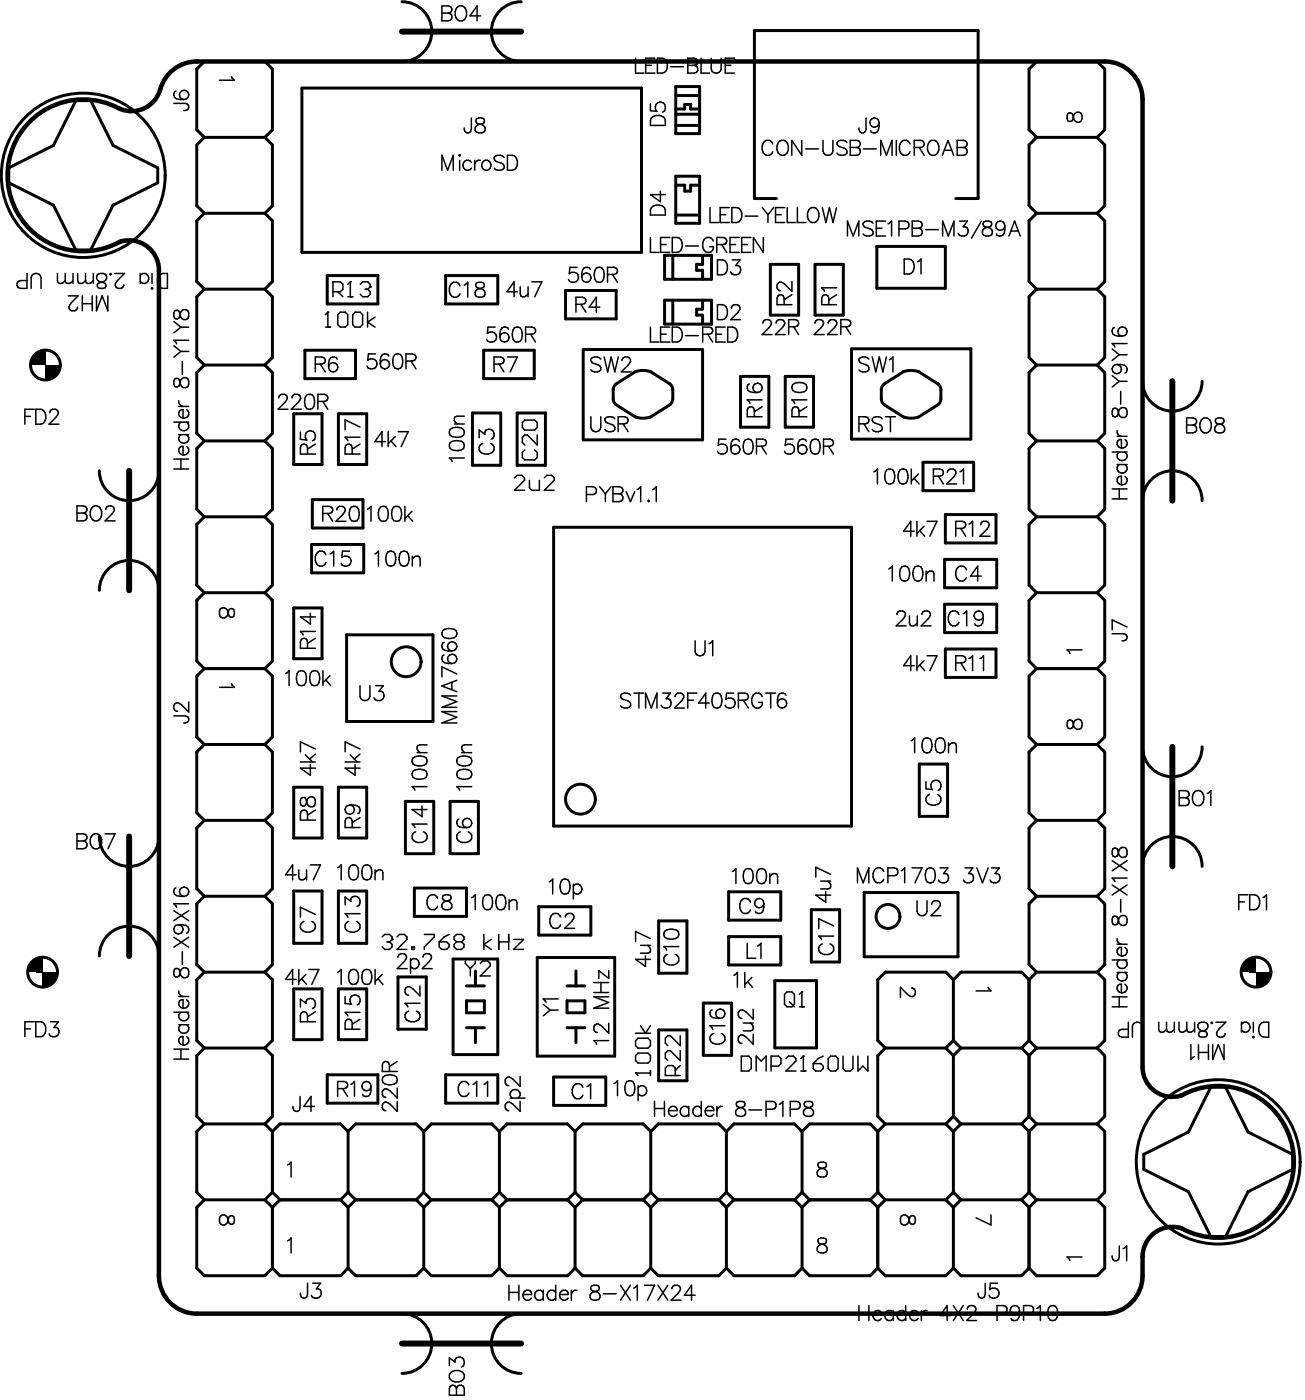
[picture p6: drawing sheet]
<svg xmlns="http://www.w3.org/2000/svg" width="73mm" height="78mm" viewBox="0 0 73 78" stroke-linecap="round" stroke-linejoin="round" font-family="sans-serif">
<path d="M1.5 7a4.3 4.3 0 0 1 5.3-.9 1.66 1.66 0 0 0 2.1-1.1 2.11 2.11 0 0 1 2.1-1.6h50.5a2.11 2.11 0 0 1 2.1 2.1v53.9a1.66 1.66 0 0 0 2.2 1.6 4.2 4.2 0 0 1 6.3 3.8 4.2 4.2 0 0 1-6.4 3.6 1.66 1.66 0 0 0-2.1 1.6 2.84 2.84 0 0 1-.6 2.5l-.4 .4-.5 .2-.6 .1h-50.5a2.11 2.11 0 0 1-2.1-2.2v-56a1.66 1.66 0 0 0-2.2-1.5 4.2 4.2 0 0 1-5.4-1.1 4.2 4.2 0 0 1 .2-5.4z" fill="none" stroke="#000" stroke-width=".25"/>
<g fill="none" stroke="#000" stroke-width=".17">
<path d="M4.2 5.6h.9l1.2 2.5 2.5 1.2v.9l-2.5 1.2-1.2 2.5h-.9l-1.2-2.5-2.5-1.2v-.9l2.5-1.2zM11.4 16.1l-.4 .4v3.4l.4 .4M11.4 11.9l-.4 .4v3.4l.4 .4M11.4 7.7l-.4 .4v3.4l.4 .4M11.4 7.7l-.4-.5v-3.4l.4-.4h3.3l.5 .4v3.4l-.5 .5M11.4 16.1h3.3M11.4 11.9h3.3M11.4 7.7h3.3M14.7 16.1l.5 .4v3.4l-.5 .4M14.7 11.9l.5 .4v3.4l-.5 .4M14.7 7.7l.5 .4v3.4l-.5 .4M16.8 4.9h18.9v9.2h-18.9z"/>
<path d="M17 19.5h2.8v1.6h-2.8zM18.2 15.3h2.8v1.6h-2.8zM22.4 .1a1.66 1.66 0 0 1 1.6 1.7 1.66 1.66 0 0 1-1.6 1.6M24.8 15.3h2.9v1.6h-2.9zM26.9 19.5h2.9v1.6h-2.9zM29 .1a1.66 1.66 0 0 0-1.6 1.7 1.66 1.66 0 0 0 1.6 1.6M31.5 16.2h2.8v1.6h-2.8zM32.5 19.5h6.6v5h-6.6zM37 14.2h2.6v1.4h-2.6zM37 16.7h2.6v1.3h-2.6zM37.5 14.2v1.4M37.5 16.7v1.3"/>
<path d="M37.6 10.3h.5v.3h.4v-.3h.5M37.6 6.1h.5v-.3h.4v.3h.5M37.6 4.8h1.4v2.6h-1.4zM37.6 9.8h1.4v2.6h-1.4zM37.6 12h1.4M37.6 5.3h1.4M37.6 6.4h1.4M37.6 7h1.4M39.1 14.2v.5h-.3v.4h.3v.5M39.1 16.7v.5h-.3v.3h.3v.5M42.9 14.7h1.6v2.8h-1.6zM43.2 11.1h-1.2v-9.4h12.5v9.4h-1.3"/>
<path d="M45.4 14.7h1.6v2.8h-1.6zM47.4 19.4h6.7v5.1h-6.7zM48.8 13.7h3.8v2.4h-3.8zM57.7 16.1l-.4 .4v3.4l.4 .4M57.7 11.9l-.4 .4v3.4l.4 .4M57.7 7.7l-.4 .4v3.4l.4 .4M57.7 7.7l-.4-.5v-3.4l.4-.4h3.4l.4 .4v3.4l-.4 .5M57.7 16.1h3.4M57.7 11.9h3.4M57.7 7.7h3.4M61.1 16.1l.4 .4v3.4l-.4 .4M61.1 11.9l.4 .4v3.4l-.4 .4"/>
<path d="M61.1 7.7l.4 .4v3.4l-.4 .4M5.5 32.9a1.66 1.66 0 0 1 1.7-1.7 1.66 1.66 0 0 1 1.7 1.7M5.5 26.2a1.66 1.66 0 0 0 1.7 1.7 1.66 1.66 0 0 0 1.7-1.7M11.4 37.2l-.4 .5v3.3l.4 .5M11.4 33l-.4 .4v3.4l.4 .4M11.4 28.8l-.4 .4v3.4l.4 .4M11.4 24.6l-.4 .4v3.4l.4 .4M11.4 20.3l-.4 .5v3.3l.4 .5M11.4 37.2h3.3M11.4 33h3.3M11.4 28.8h3.3M11.4 24.6h3.3"/>
<path d="M11.4 20.3h3.3M14.7 37.2l.5 .5v3.3l-.5 .5M14.7 33l.5 .4v3.4l-.5 .4M14.7 28.8l.5 .4v3.4l-.5 .4M14.7 24.6l.5 .4v3.4l-.5 .4M14.7 20.3l.5 .5v3.3l-.5 .5M16.4 33.9h1.5v2.8h-1.5zM16.4 23h1.5v2.9h-1.5zM17.4 30.3h2.9v1.6h-2.9zM17.4 27.8h2.8v1.6h-2.8zM18.8 23h1.6v2.9h-1.6zM19.3 35.4h4.8v4.8h-4.8z"/>
<path d="M26.3 23h1.6v2.9h-1.6zM28.8 23h1.6v2.9h-1.6zM30.8 29.4h16.6v16.6h-16.6zM34.3 21.4l1.1-.7 .3-.1 .5 .1 1.1 .7a.95 .95 0 0 1 0 1.1l-1.1 .7-.3 .1-.5-.1-1.1-.7a.95 .95 0 0 1 0-1.1zM41.2 21h1.6v2.8h-1.6zM43.7 21h1.6v2.8h-1.6zM49.2 21.4l1.1-.7 .3-.1 .6 .1 1 .7a.95 .95 0 0 1 0 1.1l-1 .7-.6 .1-.3-.1-1.1-.7a.95 .95 0 0 1 0-1.1zM51.4 25.7h2.8v1.6h-2.8zM52.6 33.6h2.9v1.6h-2.9zM52.6 31.2h2.9v1.5h-2.9zM52.6 36.1h2.9v1.6h-2.9zM52.6 28.7h2.9v1.5h-2.9z"/>
<path d="M57.7 37.2l-.4 .5v3.3l.4 .5M57.7 33l-.4 .4v3.4l.4 .4M57.7 28.8l-.4 .4v3.4l.4 .4M57.7 24.6l-.4 .4v3.4l.4 .4M57.7 20.3l-.4 .5v3.3l.4 .5M57.7 37.2h3.4M57.7 33h3.4M57.7 28.8h3.4M57.7 24.6h3.4M57.7 20.3h3.4M61.1 37.2l.4 .5v3.3l-.4 .5M61.1 33l.4 .4v3.4l-.4 .4"/>
<path d="M61.1 28.8l.4 .4v3.4l-.4 .4M61.1 24.6l.4 .4v3.4l-.4 .4M61.1 20.3l.4 .5v3.3l-.4 .5M63.6 21.2a1.66 1.66 0 0 0 1.7 1.7 1.66 1.66 0 0 0 1.6-1.7M63.6 27.9a1.66 1.66 0 0 1 1.7-1.7 1.66 1.66 0 0 1 1.6 1.7M5.5 53.2a1.66 1.66 0 0 1 1.7-1.6 1.66 1.66 0 0 1 1.7 1.6M5.5 46.6a1.66 1.66 0 0 0 1.7 1.6 1.66 1.66 0 0 0 1.7-1.6M11.4 58.4l-.4 .4v3.4l.4 .4M11.4 54.1l-.4 .5v3.3l.4 .5M11.4 49.9l-.4 .4v3.4l.4 .4M11.4 45.7l-.4 .4v3.4l.4 .4M11.4 41.5l-.4 .4v3.4l.4 .4"/>
<path d="M11.4 58.4h3.3M11.4 54.1h3.3M11.4 49.9h3.3M11.4 45.7h3.3M11.4 41.5h3.3M14.7 58.4l.5 .4v3.4l-.5 .4M14.7 54.1l.5 .5v3.3l-.5 .5M14.7 49.9l.5 .4v3.4l-.5 .4M14.7 45.7l.5 .4v3.4l-.5 .4M14.7 41.5l.5 .4v3.4l-.5 .4M16.4 55.1h1.5v2.8h-1.5zM16.4 49.6h1.5v2.9h-1.5z"/>
<path d="M16.4 43.8h1.5v2.9h-1.5zM18.2 59.9h2.8v1.5h-2.8zM18.8 55.1h1.6v2.8h-1.6zM18.8 49.6h1.6v2.9h-1.6zM18.8 43.8h1.6v2.9h-1.6zM22.2 54.4h1.5v2.9h-1.5zM22.6 44.6h1.6v2.9h-1.6zM23.1 49.5h2.9v1.5h-2.9zM24.8 59.9h2.9v1.5h-2.9zM25.1 44.6h1.5v2.9h-1.5zM25.2 53.4h2.5v5.3h-2.5zM26 54.9h1"/>
<path d="M26 55.7h1v.7h-1zM26 57.2h1M26.5 54.1v.8M26.5 57.2v.9M29.9 53.3h4.3v5.5h-4.3zM30 50.5h2.9v1.6h-2.9zM30.8 60h2.9v1.6h-2.9zM31.6 54.9h1M31.6 55.7h1v.7h-1zM31.6 57.2h1M32.1 54.1v.8M32.1 57.2v.9"/>
<path d="M36.7 57.4h1.6v2.8h-1.6zM36.7 51.3h1.6v2.9h-1.6zM39.2 55.9h1.5v2.9h-1.5zM40.6 49.7h2.9v1.5h-2.9zM40.6 52.2h2.9v1.5h-2.9zM43.1 54.6h2.4v3.8h-2.4zM45.2 50.7h1.6v2.9h-1.6zM48.1 49.7h5.2v3.6h-5.2zM49.3 58.4l-.4 .4v3.4l.4 .4M49.3 58.4h3.4M51.2 42.5h1.6v3h-1.6zM52.7 58.4l.4 .4"/>
<path d="M53.1 54.6l-.4-.5h-3.4l-.4 .5v3.3l.4 .5M53.1 57.9l-.4 .5M53.1 57.9l.4 .5M53.1 54.6l.4-.5h3.4l.4 .5M53.1 54.6v3.3M53.1 58.8v3.4M53.5 58.4l-.4 .4M53.5 58.4h3.4M56.9 58.4l.4 .4M57.3 57.9l-.4 .5M57.3 57.9l.4 .5M57.3 54.6v3.3"/>
<path d="M57.3 58.8v3.4M57.7 54.1l-.4 .5M57.7 58.4h3.4M57.7 58.4l-.4 .4M57.7 49.9l-.4 .4v3.4l.4 .4M57.7 45.7l-.4 .4v3.4l.4 .4M57.7 41.5l-.4 .4v3.4l.4 .4M57.7 54.1h3.4M57.7 49.9h3.4M57.7 45.7h3.4M57.7 41.5h3.4M61.1 54.1l.4 .5v3.3l-.4 .5"/>
<path d="M61.1 45.7l.4 .4v3.4l-.4 .4M61.1 49.9l.4 .4v3.4l-.4 .4M61.1 58.4l.4 .4v3.4l-.4 .4M61.1 41.5l.4 .4v3.4l-.4 .4M63.6 41.6a1.66 1.66 0 0 0 1.7 1.7 1.66 1.66 0 0 0 1.6-1.7M63.6 48.2a1.66 1.66 0 0 1 1.7-1.6 1.66 1.66 0 0 1 1.6 1.6M11.4 66.8l-.4 .4v3.4l.4 .4h3.3l.5-.4M11.4 62.6l-.4 .4v3.4l.4 .4M11.4 66.8h3.3M11.4 62.6h3.3M14.7 66.8l.5 .4M14.7 62.6l.5 .4"/>
<path d="M15.2 63l.4-.4h3.4l.4 .4M15.2 70.6l.4 .4h3.4l.4-.4M15.2 66.4l-.5 .4M15.2 66.4l.4 .4M15.2 63v3.4M15.2 67.2v3.4M15.6 66.8l-.4 .4M15.6 66.8h3.4M19 66.8l.4 .4M19.4 66.4l.4 .4M19.4 66.4l-.4 .4M19.4 70.6l.4 .4h3.4l.4-.4"/>
<path d="M19.4 63l.4-.4h3.4l.4 .4M19.4 63v3.4M19.4 67.2v3.4M19.8 66.8l-.4 .4M19.8 66.8h3.4M22.4 73.2a1.66 1.66 0 0 1 1.6 1.6 1.66 1.66 0 0 1-1.6 1.7M23.2 66.8l.4 .4M23.6 70.6l.4 .4h3.4l.4-.4M23.6 66.4l-.4 .4M23.6 63l.4-.4h3.4l.4 .4M23.6 66.4l.4 .4M23.6 63v3.4"/>
<path d="M23.6 67.2v3.4M24 66.8l-.4 .4M24 66.8h3.4M27.4 66.8l.4 .4M27.8 66.4l.4 .4M27.8 63l.4-.4h3.4l.4 .4M27.8 70.6l.4 .4h3.4l.4-.4M27.8 66.4l-.4 .4M27.8 63v3.4M27.8 67.2v3.4M28.2 66.8l-.4 .4M28.2 66.8h3.4"/>
<path d="M29 73.2a1.66 1.66 0 0 0-1.6 1.6 1.66 1.66 0 0 0 1.6 1.7M31.6 66.8l.4 .4M32 66.4l-.4 .4M32 63l.4-.4h3.4l.4 .4M32 70.6l.4 .4h3.4l.4-.4M32 66.4l.4 .4M32 63v3.4M32 67.2v3.4M32.4 66.8l-.4 .4M32.4 66.8h3.4M35.8 66.8l.4 .4M36.2 66.4l-.4 .4"/>
<path d="M36.2 70.6l.5 .4h3.3l.5-.4M36.2 66.4l.5 .4M36.2 63l.5-.4h3.3l.5 .4M36.2 63v3.4M36.2 67.2v3.4M36.7 66.8l-.5 .4M36.7 66.8h3.3M40 66.8l.5 .4M40.5 63l.4-.4h3.3l.5 .4M40.5 70.6l.4 .4h3.3l.5-.4M40.5 66.4l.4 .4M40.5 66.4l-.5 .4"/>
<path d="M40.5 63v3.4M40.5 67.2v3.4M40.9 66.8l-.4 .4M40.9 66.8h3.3M44.2 66.8l.5 .4M44.7 66.4l-.5 .4M44.7 63l.4-.4h3.4l.4 .4M44.7 70.6l.4 .4h3.4l.4-.4M44.7 66.4l.4 .4M44.7 63v3.4M44.7 67.2v3.4M45.1 66.8l-.4 .4"/>
<path d="M45.1 66.8h3.4M48.5 66.8l.4 .4M48.9 66.4l-.4 .4M48.9 70.6l.4 .4h3.4l.4-.4M48.9 66.4l.4 .4M48.9 63v3.4M48.9 67.2v3.4M49.3 62.6l-.4 .4M49.3 66.8l-.4 .4M49.3 66.8h3.4M49.3 62.6h3.4M52.7 66.8l.4 .4"/>
<path d="M52.7 62.6l.4 .4M53.1 62.2l-.4 .4M53.1 70.6l.4 .4h3.4l.4-.4M53.1 66.4l-.4 .4M53.1 66.4l.4 .4M53.1 62.2l.4 .4M53.1 63v3.4M53.1 67.2v3.4M53.5 66.8l-.4 .4M53.5 62.6l-.4 .4M53.5 66.8h3.4M53.5 62.6h3.4"/>
<path d="M56.9 62.6l.4 .4M56.9 66.8l.4 .4M57.3 66.4l-.4 .4M57.3 62.2l-.4 .4M57.3 66.4l.4 .4M57.3 62.2l.4 .4M57.3 63v3.4M57.3 67.2v3.4M57.7 62.6l-.4 .4M57.7 66.8l-.4 .4M57.7 66.8h3.4M57.7 62.6h3.4"/>
<path d="M61.1 66.8l.4 .4v3.4l-.4 .4h-3.4l-.4-.4M61.1 62.6l.4 .4v3.4l-.4 .4M67.4 60.5h.9l1.2 2.5 2.5 1.3v.8l-2.5 1.3-1.2 2.5h-.9l-1.2-2.5-2.5-1.3v-.8l2.5-1.3z"/>
<circle cx="4.6" cy="9.8" r="4.6"/>
<circle cx="2.5" cy="20.3" r=".83"/>
<circle cx="22.6" cy="36.8" r=".83"/>
<circle cx="2.4" cy="54.1" r=".83"/>
<circle cx="32.3" cy="44.5" r=".83"/>
<circle cx="49.5" cy="51" r=".66"/>
<circle cx="69.9" cy="54.1" r=".83"/>
<circle cx="67.8" cy="64.7" r="4.6"/>
</g>
<path d="M2.2 19.7l-.3 .4M22.4 1.8h6.6M3.2 20.6l-.4 .3M7.2 26.2v6.7M65.3 21.2v6.7M2.1 53.6l-.4 .3M3 54.4l-.3 .3M7.2 46.6v6.6M65.3 41.6v6.6M69.7 53.6l-.4 .3M70.6 54.4l-.4 .3M22.4 74.8h6.6" fill="none" stroke="#000" stroke-width=".33"/>
<g fill="#000">
<path d="M1.7 20h.8v.3h-.8z" fill-rule="evenodd"/>
<path d="M2.2 19.5h.3v.8h-.3z" fill-rule="evenodd"/>
<path d="M2.5 20.3h.4v.8h-.4z" fill-rule="evenodd"/>
<path d="M2.5 20.3h.8v.4h-.8z" fill-rule="evenodd"/>
<path d="M1.6 53.8h.8v.3h-.8z" fill-rule="evenodd"/>
<path d="M2 53.3h.4v.8h-.4z" fill-rule="evenodd"/>
<path d="M2.4 54.1h.3v.8h-.3z" fill-rule="evenodd"/>
<path d="M2.4 54.1h.8v.4h-.8z" fill-rule="evenodd"/>
<path d="M69.2 53.8h.7v.3h-.7z" fill-rule="evenodd"/>
<path d="M69.6 53.3h.3v.8h-.3z" fill-rule="evenodd"/>
<path d="M69.9 54.1h.4v.8h-.4z" fill-rule="evenodd"/>
<path d="M69.9 54.1h.8v.4h-.8z" fill-rule="evenodd"/>
</g>
<g fill="none" stroke="#000" stroke-width=".08">
<path d="M1.5 15.2v.9l-.5-.1v-.2v-.1l.5-.1M1.7 16.1v-.6l.3-.3 .2 .1 .1 .8M3.2 15.2v.5l.2 .1 .2-.2M3.6 15.6l.2 .2 .3-.2M3.6 15.2v.4M3.8 16.5h.6l-.4 .4-.2 .3 .2 .1h.2l.1-.2M4.1 15.2v.6M4.3 15.2l.1 .5 .2 .1 .2-.2M4.6 16.5v.8M4.6 16.9h.5M4.8 15.6l.1 .2 .3-.2M4.8 15.2v.4"/>
<path d="M5.1 16.5v.8M5.2 15.2v.6M5.4 16.5v.8l.3-.8 .3 .8v-.8M5.5 15.3h.4v.2l-.1 .2-.3 .1-.1 .1a.28 .28 0 0 0 .5 0v-.1l-.5-.2v-.2zM6.2 15.2v.1zM6.4 15.2h.5l-.4 .4-.1 .3 .1 .1 .2 .1 .2-.2M7.8 15.3a.26 .26 0 0 1 .4 0 .26 .26 0 0 1 0 .4 .26 .26 0 0 1-.4 0M7.8 15.2v.6M8.5 16v.1zM8.5 15.2v.6M8.8 15.3l.2-.1h.3v.9h-.3l-.2-.2v-.2zM9.7 5.8h.7l.1 .1v.2l-.3 .1"/>
<path d="M9.7 19.3l.4 .3M9.7 17.9l.4 .3M9.7 17.3a.31 .31 0 0 0 .1 .5l.2-.1 .1-.3 .1-.2a.28 .28 0 0 1 .3 .3 .28 .28 0 0 1-.3 .3l-.1-.1-.1-.4zM9.8 5.1h-.1a.27 .27 0 0 0 .1 .4h.4M10.1 18.2h.4M10.1 19.6l-.4 .3M10.1 19.6h.4M10.1 18.2l-.4 .3M10.5 18.9h-.8l.1 .2M12.9 4.3l.2 .2h-.9M18.1 18.2h.3M18.3 17.4h.1"/>
<path d="M18.3 17.4v.8M18.3 17.4l-.2 .1M18.5 16.2h.5l.1-.1v-.3l-.1-.1h-.5v.8M18.8 20l-.1-.1a.27 .27 0 0 0-.4 .1v.4M18.8 16.2l.3 .3M18.9 17.4h.3l.2 .1v.6l-.2 .1h-.3l-.1-.1v-.6zM19.4 16.5h.2M19.5 15.7h.1M19.5 15.7v.8M19.5 15.7l-.1 .1M19.8 17.4h.3l.1 .1v.6l-.1 .1h-.3l-.2-.1v-.6zM20.1 15.8l.1-.1h.3l.1 .1v.2"/>
<path d="M20.3 16.1h.2M20.5 17.4v.8M20.5 16.1l.1 .1v.2l-.1 .1h-.3l-.1-.1M20.6 16h.1M20.6 16l-.1 .1M20.9 17.7l-.4 .2 .4 .3M20.9 19.7h-.4v.4a.29 .29 0 0 1 .4 0 .29 .29 0 0 1 0 .4 .29 .29 0 0 1-.5-.1M21.6 19.8v-.1a.27 .27 0 0 0-.4 .2v.4M22 19.7a.27 .27 0 0 1 .4 .2v.2a.36 .36 0 0 1-.3 .4 .53 .53 0 0 1-.1-.8zM24.6 .3l.5 .1 .1 .2-.2 .1 .2 .2-.1 .2-.5 .1zM24.6 9.5v-.9l.3 .9 .3-.9v.9M24.6 .7h.4"/>
<path d="M25.5 .4a.39 .39 0 0 1 .5 .3 .39 .39 0 0 1-.5 .4l-.2-.3v-.2zM25.6 8.6v.1zM25.6 8.9v.6M25.6 15.9a.3 .3 0 0 0-.3-.2 .3 .3 0 0 0-.3 .3v.2a.3 .3 0 0 0 .3 .4 .3 .3 0 0 0 .3-.2M25.8 15.9l.2-.2v.9M26.2 6.6v.7l-.1 .1h-.2v-.3M26.3 9a.26 .26 0 0 0-.4 0 .26 .26 0 0 0 0 .4 .26 .26 0 0 0 .4 0M26.4 8.9v.6M26.5 15.8v.2l.4 .1 .1 .2a.28 .28 0 0 1-.3 .3 .28 .28 0 0 1-.2-.3l.1-.2 .3-.1 .1-.2a.31 .31 0 0 0-.5 0zM26.5 6.6v.2l.4 .2 .1 .1a.28 .28 0 0 1-.3 .3 .28 .28 0 0 1-.2-.3l.1-.1 .3-.2 .1-.1a.31 .31 0 0 0-.5-.1zM26.7 8.9l-.1 .1-.2 .2M26.8 .9h-.6l.4-.6v.9"/>
<path d="M27.6 18.2h-.4l-.1 .4a.29 .29 0 0 1 .5 0 .29 .29 0 0 1-.1 .4 .29 .29 0 0 1-.4-.1M28.1 8.8l-.2-.2-.4 .2 .1 .2 .4 .2 .1 .2-.2 .1-.4-.1M28.3 19.9h.5l-.4 .8M28.3 8.6h.2a.44 .44 0 0 1 .3 .5 .44 .44 0 0 1-.3 .4h-.2zM28.3 18.3a.27 .27 0 0 0-.4 .1l-.1 .4M28.6 18.3a.27 .27 0 0 1 .4 .1l.1 .2a.36 .36 0 0 1-.3 .4 .53 .53 0 0 1-.2-.7zM28.8 16.2h-.6l.4-.5v.8M29 16v.5h.2l.2-.1M29.3 18.6h.4l.1-.1v-.2l-.5-.1v.8M29.4 16v.5M29.5 18.6l.3 .4M29.6 15.7h.6l-.4 .8"/>
<path d="M32.1 16.9h.4l.1-.1v-.2h-.5v.8M32.1 14.9h-.4v.3a.29 .29 0 0 1 .4 0 .29 .29 0 0 1 0 .5 .29 .29 0 0 1-.4-.1M32.4 16.9l.2 .5M32.9 15l-.1-.1a.27 .27 0 0 0-.4 .1v.4M33.2 14.9a.27 .27 0 0 1 .4 .1v.2a.36 .36 0 0 1-.3 .5 .53 .53 0 0 1-.1-.8zM33.4 17.1h-.6l.4-.5v.8M33.5 20l-.2-.1-.4 .1 .1 .2 .4 .2 .1 .1v.1l-.2 .1-.4-.1M33.6 19.9l.2 .8 .2-.8 .2 .8 .2-.8M33.8 15.3l.5-.1 .1-.1-.1-.1-.5-.1v.8M34.1 15.3l.3 .4M35.4 3.2v.9h.5M36 3.6h.3"/>
<path d="M36.2 5.8v.4h.4a.29 .29 0 0 1 0-.4 .29 .29 0 0 1 .4 0 .29 .29 0 0 1-.1 .4M36.2 13.2v.9h.5M36.2 18.2v.8h.5M36.3 11.5l.2-.1 .4 .1 .2 .2v.3h-.9v-.3zM36.3 6.5l.2-.1 .4 .1 .2 .2v.3h-.9v-.3zM36.5 3.2h-.5v.9h.5M36.6 3.2h.3a.44 .44 0 0 1 .3 .5 .44 .44 0 0 1-.3 .4h-.3zM36.8 10.6v.6l-.6-.4h.9M36.8 18.6h.3M36.8 13.6h.3M37.3 13.2h-.5v.9h.5M37.3 18.2h-.5v.8h.5"/>
<path d="M37.3 3.7h.8M37.4 18.2h.3a.44 .44 0 0 1 .3 .4 .44 .44 0 0 1-.3 .4h-.3zM37.4 13.2h.3a.44 .44 0 0 1 .3 .4 .44 .44 0 0 1-.3 .5h-.3zM38.2 18.7h.7M38.2 13.7h.7M38.3 3.2l.5 .1 .1 .2-.2 .1 .2 .2-.1 .2-.5 .1zM38.3 3.6h.4M39 3.2v.9h.5M39.1 18.6h.5l.1-.1-.1-.2-.5-.1v.8M39.4 18.6l.3 .4M39.5 11.6v.8h.5M39.6 3.2v.6l.2 .3 .3-.1 .1-.8"/>
<path d="M39.7 13.4a.3 .3 0 0 0-.3-.2 .3 .3 0 0 0-.3 .3v.2a.3 .3 0 0 0 .3 .4 .3 .3 0 0 0 .3-.4h-.2M39.9 18.6h.3M39.9 13.6h.5l.1-.1-.1-.2-.5-.1v.9M40 14.5h.2a.44 .44 0 0 1 .3 .4 .44 .44 0 0 1-.3 .4h-.2zM40 17h.2a.44 .44 0 0 1 .3 .4 .44 .44 0 0 1-.3 .4h-.2zM40.1 12h.3M40.2 13.6l.3 .5M40.4 18.2h-.5v.8h.5M40.4 3.6h.3M40.5 18.2h.3a.44 .44 0 0 1 .3 .4 .44 .44 0 0 1-.3 .4h-.3zM40.6 11.6h-.5v.8h.5M40.7 13.6h.3"/>
<path d="M40.7 17.2l.2-.2h.2l.1 .1-.1 .3-.4 .4h.5M40.8 11.6h.2a.44 .44 0 0 1 .3 .4 .44 .44 0 0 1-.3 .4h-.2zM40.8 14.5h.4l-.2 .3a.28 .28 0 0 1 .2 .4 .28 .28 0 0 1-.5-.1M40.9 3.2h-.5v.9h.5M41.2 13.2h-.5v.9h.5M41.3 13.6h.3M41.5 12h.7M41.8 13.2h-.5v.9h.5M42.4 11.6l.4 .4M42.5 18l.1-.2h.2l.2 .2-.2 .2-.4 .4h.6M42.5 13.2v.9l-.5-.9v.9M42.8 12v.4"/>
<path d="M43 8a.3 .3 0 0 0-.3-.2 .3 .3 0 0 0-.3 .3v.2a.3 .3 0 0 0 .3 .3 .3 .3 0 0 0 .3-.1M43.1 11.6l-.3 .4M43.2 12h.3M43.2 18l.2-.2h.2l.1 .2-.1 .2-.4 .4h.5M43.3 7.9h.1a.39 .39 0 0 1 .5 .3 .39 .39 0 0 1-.5 .4l-.1-.3zM43.7 17l-.1-.5-.1-.1-.1 .1-.1 .5h.8M43.7 11.6h-.5v.8h.5M43.8 11.6v.8h.5M43.9 18.2h.5l.1-.2-.1-.1-.5-.1v.8M44.1 15.7v.5l-.4-.4-.3-.1-.1 .2v.1l.2 .2M44.1 16.4l-.4 .3M44.2 18.2l.3 .4"/>
<path d="M44.4 11.6v.8h.5M44.6 7.8v.8l-.5-.8v.8M44.9 8.3h.7M45.1 11.6a.39 .39 0 0 1 .5 .4 .39 .39 0 0 1-.5 .4l-.1-.3v-.2zM45.4 18l.1-.2h.2l.2 .2-.2 .2-.4 .4h.6M45.8 11.6l.2 .8 .2-.8 .2 .8 .2-.8M45.8 7.8v.6l.3 .2 .2-.1 .1-.7M46.1 18l.2-.2h.2l.1 .2-.1 .2-.4 .4h.5M46.2 17l-.1-.5-.1-.1-.2 .1v.5h.8M46.6 16.4l-.4 .3M46.6 16h-.8l.1 .2M46.8 18.2h.5l.1-.2-.1-.1-.5-.1v.8"/>
<path d="M47.1 18.2l.3 .4M47.2 7.9l-.2-.1-.4 .1 .1 .2 .4 .2 .1 .1v.1l-.2 .1-.4-.1M47.2 13.1v-.8l.3 .8 .3-.8v.8M47.4 7.8l.5 .1v.2l-.2 .1 .2 .2-.1 .2h-.4zM47.4 8.2h.3M48.1 8.3h.7M48.2 6.6v.7l-.1 .1h-.2l-.1-.3M48.4 20l-.2-.1-.4 .1 .1 .2 .4 .2 .1 .1v.1l-.2 .1-.4-.1M48.6 19.9l.2 .8 .2-.8 .2 .8 .2-.8M48.6 12.4l-.2-.1-.3 .1v.2l.4 .2 .1 .1v.1l-.2 .1-.3-.1M48.8 12.7h.3M49 6.8a.39 .39 0 0 1-.4 .6l-.1-.1"/>
<path d="M49 8.6v-.8l.4 .8 .3-.8v.8M49.3 12.3h-.5v.8h.5M49.5 12.5l.1-.2v.8M49.9 7.8v.8M50.1 12.7h.4l.1-.1v-.2l-.5-.1v.8M50.4 14.4h.2a.44 .44 0 0 1 .3 .4 .44 .44 0 0 1-.3 .5h-.2zM50.7 8a.3 .3 0 0 0-.4-.2 .3 .3 0 0 0-.2 .3v.2a.3 .3 0 0 0 .2 .3 .3 .3 0 0 0 .4-.1M50.8 12.3l.5 .1v.2l-.1 .1 .2 .2-.1 .2h-.5zM50.8 12.7h.4M50.9 8.2h.5l.1-.1-.1-.2-.5-.1v.8M51.1 14.6l.2-.2v.9M51.2 8.2l.3 .4"/>
<path d="M51.5 12.8h.7M51.8 7.9a.39 .39 0 0 1 .5 .3 .39 .39 0 0 1-.5 .4l-.1-.3v-.2zM52.5 8.6l.3-.8 .3 .8M52.5 13.1v-.8l.3 .8 .3-.8v.8M52.6 8.4h.4M53.3 7.8l.5 .1 .1 .2-.2 .1 .2 .2-.1 .2h-.5zM53.3 8.2h.4M53.4 12.3h.5l-.3 .3a.28 .28 0 0 1 .2 .5 .28 .28 0 0 1-.4-.1M54.7 12.3l-.6 1M54.8 12.4v.2l.3 .1 .2 .2a.28 .28 0 0 1-.3 .3 .28 .28 0 0 1-.3-.3l.1-.2 .4-.1v-.2a.31 .31 0 0 0-.4 0zM56 12.6a.39 .39 0 0 1-.4 .5l-.1-.1M56.2 13.1l.3-.8 .3 .8"/>
<path d="M56.3 12.9h.4M59.5 6.3a.31 .31 0 0 0 0 .5l.2-.1 .1-.3 .2-.1a.28 .28 0 0 1 .3 .2 .28 .28 0 0 1-.3 .3l-.2-.1-.1-.4zM61.9 19.4l.4 .4M62.1 18.2l-.1 .1a.27 .27 0 0 0 .1 .4h.4M62.3 19.8l-.4 .3M62.3 19.8h.5M62.8 19.1h-.9l.2 .2M1.4 23.2h.3M1.9 22.8h-.5v.8M2 22.8h.3a.44 .44 0 0 1 .3 .4 .44 .44 0 0 1-.3 .4h-.3zM2.8 23l.1-.2h.2l.1 .1-.1 .3-.4 .4h.6M4.3 28.2l.5 .1v.1l-.2 .2 .2 .1v.3h-.5z"/>
<path d="M4.3 28.6h.3M5.2 28.2a.39 .39 0 0 1 .5 .4 .39 .39 0 0 1-.5 .4l-.2-.3 .1-.3zM5.9 28.4l.1-.2h.3l.1 .1-.2 .3-.3 .4h.5M9.7 39.9h.7l.1 .1v.2l-.3 .1M9.7 26.1h.8M9.7 25.6h.8M9.7 23.5h.8M9.7 21.1a.31 .31 0 0 0 .1 .4h.2l.1-.3 .1-.2a.28 .28 0 0 1 .3 .3 .28 .28 0 0 1-.3 .3l-.1-.1-.1-.4zM10 22.3v.2l.2 .1M10 24.2h.5M10 22.6h.5M10 22.9l.2-.1v.5l-.2-.2z"/>
<path d="M10 24.9h.2v.4l-.2-.2zM10.1 23.5a.27 .27 0 0 0-.1 .4 .27 .27 0 0 0 .4 0 .27 .27 0 0 0 0-.4M10.1 24.2a.27 .27 0 0 0-.1 .4 .27 .27 0 0 0 .4 0 .27 .27 0 0 0 0-.4M10.1 25.6v.5M10.2 20.1v.7M10.4 22.8l.1 .3-.1 .1-.2 .1M10.4 24.9l.1 .2-.1 .2h-.2M10.5 39.1v.6l-.4-.4-.3-.2-.1 .2v.2l.2 .1M12.3 33.9h.3l.2 .4 .1 .1a.28 .28 0 0 0 0-.5h-.1l-.1 .4-.2 .1-.2-.1-.1-.2zM12.9 38.1l.2 .2h-.9M15.5 22.2l.2-.2h.2l.1 .1-.1 .3-.4 .4h.5M15.9 37.5l.2-.2v.9"/>
<path d="M16.3 22.2l.1-.2h.3v.1l-.1 .3-.4 .4h.6M16.6 37.4a.27 .27 0 0 1 .4 .1l.1 .2a.36 .36 0 0 1-.4 .5 .53 .53 0 0 1-.1-.8zM16.7 24.1v.4h.4a.29 .29 0 0 1 0-.4 .29 .29 0 0 1 .4 0 .29 .29 0 0 1-.1 .4M17.1 22a.27 .27 0 0 1 .4 .1v.2a.36 .36 0 0 1-.3 .5 .53 .53 0 0 1-.1-.8zM17.1 25.3v-.5l-.1-.1-.2 .1-.1 .5h.9M17.1 36.1v-.5l-.1-.1-.2 .1-.1 .5h.9M17.3 34.2v.6l-.6-.4h.9M17.4 37.4a.27 .27 0 0 1 .4 .1v.2a.36 .36 0 0 1-.3 .5 .53 .53 0 0 1-.1-.8zM17.6 20.3l.4-.1 .1-.1v-.1l-.5-.1v.8M17.6 35.5l-.5 .3M17.6 35.2h-.9l.2 .2M17.6 24.7l-.5 .3"/>
<path d="M17.7 22.4l.5-.1 .1-.1-.1-.2h-.5v.8M17.8 20.3l.3 .4M18 28.6h.4l.1-.2v-.1l-.5-.1v.8M18 22.4l.3 .4M18 37.3v.9M18.1 37.9l.3 .3M18.2 30.9a.3 .3 0 0 0-.4-.2 .3 .3 0 0 0-.2 .3v.2a.3 .3 0 0 0 .2 .3 .3 .3 0 0 0 .4-.2M18.3 28.6l.2 .4M18.4 37.6l-.4 .4M18.4 30.9l.2-.2v.8M18.8 28.4l.1-.2h.2l.1 .2-.1 .2-.4 .4h.6M19.5 30.7h-.4l-.1 .4a.29 .29 0 0 1 .5-.1 .29 .29 0 0 1-.1 .5 .29 .29 0 0 1-.4-.1"/>
<path d="M19.6 28.2a.27 .27 0 0 1 .4 .2v.2a.36 .36 0 0 1-.3 .4 .53 .53 0 0 1-.1-.8zM19.6 25.3v-.5l-.1-.1-.2 .1-.1 .5h.8M20 23.8l-.8-.4v.5M20 38.2v.6l.3 .2 .3-.1v-.7M20 24.7l-.4 .3M20 24.3h-.8l.2 .2M20.5 28.4l.2-.2v.8M20.9 30.9l.2-.2v.8M20.9 38.2h.4l-.2 .3a.28 .28 0 0 1 .2 .4 .28 .28 0 0 1-.5 0M21.2 28.2a.27 .27 0 0 1 .4 .2v.2a.36 .36 0 0 1-.3 .4 .53 .53 0 0 1-.1-.8zM21.5 24.6h-.6l.4-.6v.9M21.6 30.7a.27 .27 0 0 1 .4 .2v.2a.36 .36 0 0 1-.3 .4 .53 .53 0 0 1-.1-.8z"/>
<path d="M21.6 24v.9M21.8 24.6l.2 .3M21.9 28.2a.27 .27 0 0 1 .4 .2l.1 .2a.36 .36 0 0 1-.4 .4 .53 .53 0 0 1-.1-.8zM22 24.3l-.4 .4M22.2 24h.5l-.4 .9M22.3 30.7a.27 .27 0 0 1 .4 .2l.1 .2a.36 .36 0 0 1-.3 .4 .53 .53 0 0 1-.2-.8zM22.5 28.2v.8M22.6 20.1h.5l.1-.2-.1-.1-.5-.1v.8M22.7 28.7l.3 .3M22.9 20.1l.3 .4M22.9 28.5l-.4 .4M23 31.1l.2-.1h.2v.5"/>
<path d="M23 31v.5M24.6 35.1l.4-.1a.36 .36 0 0 1 .4 .3 .45 .45 0 0 1-.4 .3 .45 .45 0 0 1-.4-.4zM24.7 35.8h-.1a.27 .27 0 0 0 .2 .4l.4 .1M24.7 36.5h-.1a.27 .27 0 0 0 .2 .4l.4 .1M25.1 24.7l.3-.2a.36 .36 0 0 1 .5 .4 .45 .45 0 0 1-.5 .2 .45 .45 0 0 1-.4-.3zM25.1 23.9l.3-.1a.36 .36 0 0 1 .5 .3 .45 .45 0 0 1-.5 .3 .45 .45 0 0 1-.4-.4zM25.2 38v.4M25.3 23.6h.6M25.4 39.6h-.8l.8 .3-.8 .4h.8M25.4 37.5l-.8-.4v.6M25.4 38.8h-.8l.8 .3-.8 .3h.8M25.4 37.9l-.8 .3 .8 .3"/>
<path d="M25.9 23.2h-.6v.2l.2 .2M25.9 25.5h-.9l.2 .2M26.7 24.4v-.5l.3 .3a.28 .28 0 0 1 .4-.2 .28 .28 0 0 1 0 .5M26.9 24.7a.31 .31 0 0 0-.2 .3 .31 .31 0 0 0 .3 .3h.2a.31 .31 0 0 0 .3-.3 .31 .31 0 0 0-.2-.3M27.5 20.3l.5-.1 .1-.1-.1-.1-.5-.1v.8M27.8 20.3l.3 .4M28.7 26.6l.1-.1h.3l.1 .1v.1l-.5 .6h.5M29.2 23.4h.6l.1 .1v.3l-.1 .1h-.6l-.1-.1v-.3zM29.2 25.1l-.1 .1v.3l.1 .1h.6l.1-.1v-.3l-.1-.1M29.5 26.7v.5l.1 .1h.4v-.6M29.9 24.2v.6l-.5-.6h-.2l-.1 .2v.2l.1 .2M30.3 26.6l.2-.1h.2l.2 .1v.1l-.6 .6h.6"/>
<path d="M32.7 27.5h.4l.1-.1v-.2l-.5-.1v.8M32.9 23.2v.6l.2 .2 .3-.1 .1-.7M33.4 27.1l.3 .4M33.7 27.5v.4M34 27.1l-.3 .4M34.1 27.1l.5 .1 .1 .1-.2 .2 .2 .2-.1 .2h-.5zM34.1 27.5h.4M34.2 23.3l-.2-.1-.3 .1 .1 .2 .4 .2v.1v.1l-.2 .1-.3-.1M34.4 23.6h.5l.1-.2-.1-.1-.5-.1v.8M34.6 20.1l.2-.2h.2l.1 .1-.1 .3-.4 .4h.6M34.7 23.6l.3 .4M34.9 27.4l.2 .5 .2-.5"/>
<path d="M35.1 38.7l-.2-.1-.3 .1v.2l.4 .2 .1 .1v.1l-.2 .1-.3-.1M35.3 38.6h.6M35.5 27.3l.2-.2v.8M35.6 38.6v.8M36 39.4v-.8l.3 .8 .3-.8v.8M36.1 27.9h.1zM36.3 27.3l.2-.2v.8M36.9 38.6h.4l-.2 .3a.28 .28 0 0 1 .2 .5 .28 .28 0 0 1-.5-.1M37.6 38.8l.2-.2h.2l.1 .2-.1 .2-.4 .4h.5M38.3 39h.3M38.7 35.7v.6l.2 .2 .3-.1 .1-.7M38.8 38.6h-.5v.8"/>
<path d="M39.5 35.8l.2-.1v.8M39.5 39.2h-.6l.4-.6v.8M39.8 38.6a.27 .27 0 0 1 .4 .2v.2a.36 .36 0 0 1-.3 .4 .53 .53 0 0 1-.1-.8zM40.4 24.5h-.4v.3a.29 .29 0 0 1 .4 0 .29 .29 0 0 1 0 .4 .29 .29 0 0 1-.4-.1M40.9 38.6h-.4l-.1 .4a.29 .29 0 0 1 .5-.1 .29 .29 0 0 1-.1 .5 .29 .29 0 0 1-.4-.1M41.1 39h.5l.1-.2-.1-.1-.5-.1v.8M41.2 24.6l-.1-.1a.27 .27 0 0 0-.4 .1v.4M41.4 39l.3 .4M41.5 24.5a.27 .27 0 0 1 .4 .1v.2a.36 .36 0 0 1-.3 .5 .53 .53 0 0 1-.1-.8zM41.7 21.4a.27 .27 0 0 0 .1 .4l.4 .1M42 23.2v-.5h-.1h-.2l-.1 .5h.8M42.1 24.9l.5-.1 .1-.1-.1-.2h-.5v.8"/>
<path d="M42.4 24.9l.3 .4M42.4 22.3h-.8l.2 .2M42.4 22.7l-.4 .2M42.5 38.8a.3 .3 0 0 0-.4-.2 .3 .3 0 0 0-.2 .3v.2a.3 .3 0 0 0 .3 .3 .3 .3 0 0 0 .3-.3h-.2M42.6 38.6h.6M42.9 38.6v.8M43.8 38.7l-.1-.1a.27 .27 0 0 0-.4 .2v.4M44.1 21.4l.4-.1a.36 .36 0 0 1 .4 .3 .45 .45 0 0 1-.4 .3 .45 .45 0 0 1-.4-.4zM44.2 24.5h-.4l-.1 .3a.29 .29 0 0 1 .5 0 .29 .29 0 0 1-.1 .4 .29 .29 0 0 1-.4-.1M44.5 23.2v-.5h-.2h-.1l-.1 .5h.8M44.9 24.6v-.1a.27 .27 0 0 0-.4 .1l-.1 .4M44.9 22.7l-.4 .2"/>
<path d="M44.9 22.3h-.8l.2 .2M45.2 24.5a.27 .27 0 0 1 .4 .1l.1 .2a.36 .36 0 0 1-.3 .5 .53 .53 0 0 1-.2-.8zM45.9 24.9l.4-.1 .1-.1v-.2h-.5v.8M46.1 24.9l.3 .4M47.8 23.6h.5l.1-.2-.1-.1-.5-.1v.8M48.1 23.6l.3 .4M48.7 26.3l.2-.2v.9M49.1 23.3l-.2-.1-.3 .1 .1 .2 .3 .2 .1 .1v.1l-.2 .1-.3-.1M49.3 23.2h.6M49.4 26.2a.27 .27 0 0 1 .4 .1v.2a.36 .36 0 0 1-.3 .5 .53 .53 0 0 1-.1-.8zM49.5 31.7l.2-.2v.9M49.5 20l.2-.1v.8"/>
<path d="M49.6 23.2v.8M49.9 34.2l.2-.2 .2 .1 .1 .1-.1 .3-.4 .4h.6M50.1 26.2a.27 .27 0 0 1 .4 .1l.1 .2a.36 .36 0 0 1-.4 .5 .53 .53 0 0 1-.1-.8zM50.2 31.6a.27 .27 0 0 1 .4 .1l.1 .2a.36 .36 0 0 1-.4 .5 .53 .53 0 0 1-.1-.8zM50.6 34.3l.1 .5 .2 .1 .2-.2M50.7 26.1v.9M50.9 26.6l.3 .4M50.9 37.1h-.6l.4-.6v.8M50.9 29.6h-.6l.4-.6v.9M51 31.6a.27 .27 0 0 1 .4 .1v.2a.36 .36 0 0 1-.3 .5 .53 .53 0 0 1-.1-.8zM51.1 29v.9M51.1 36.5v.8"/>
<path d="M51.1 34.3v.6M51.1 26.4l-.4 .4M51.2 37l.3 .3M51.2 29.5l.3 .4M51.3 34.2l.2-.2 .2 .1 .1 .1-.1 .3-.4 .4h.6M51.5 36.8l-.4 .4M51.5 29.3l-.4 .4M51.6 31.8v.6M51.6 32l.2-.2h.2v.6M51.6 36.5h.6l-.4 .8M51.6 29h.6l-.4 .9M52 26.5h.5v-.1v-.2l-.5-.1v.9"/>
<path d="M52.3 26.5l.2 .5M52.8 26.3l.1-.2 .3 .1v.1l-.1 .3-.4 .4h.6M53.2 36.9h.5l.1-.1-.1-.2-.5-.1v.8M53.2 29.4h.5l.1-.1-.1-.2-.5-.1v.9M53.4 34.2a.3 .3 0 0 0-.3-.2 .3 .3 0 0 0-.3 .3v.2a.3 .3 0 0 0 .3 .4 .3 .3 0 0 0 .3-.2M53.5 26.3l.2-.2v.9M53.5 36.9l.3 .4M53.5 29.4l.3 .5M53.6 34.2l.2-.2v.9M53.8 31.7a.3 .3 0 0 0-.3-.2 .3 .3 0 0 0-.3 .3v.2a.3 .3 0 0 0 .3 .4 .3 .3 0 0 0 .3-.2M54 36.7l.2-.2v.8M54 29.2l.2-.2v.9"/>
<path d="M54.6 36.7l.2-.2v.8M54.6 29.2l.2-.2h.1l.2 .2-.1 .3-.4 .4h.5M54.6 32.1h-.5l.3-.6v.9M54.8 34.3a.39 .39 0 0 1-.4 .6l-.1-.2M60.3 36.2h-.9l.2 .2M61.9 35.3h.8l.1 .1-.1 .2-.2 .1M61.9 27.8h.9M61.9 27.2h.9M61.9 25.2h.9M61.9 20.9l.4 .3M62 22.8a.31 .31 0 0 0 .1 .4h.1l.1-.4 .2-.1a.28 .28 0 0 1 .3 .3 .28 .28 0 0 1-.3 .3l-.2-.2-.1-.3zM62.2 20.3a.39 .39 0 0 1 .6 .3l-.2 .2"/>
<path d="M62.2 24l.1 .2 .1 .1M62.2 25.9h.6M62.2 24.3h.6M62.3 26.6l.1-.1v.5l-.2-.2zM62.3 24.5h.1v.5l-.2-.2zM62.3 27.2v.6M62.3 25.2a.27 .27 0 0 0 0 .4 .27 .27 0 0 0 .4 0 .27 .27 0 0 0-.1-.4M62.3 25.9a.27 .27 0 0 0 0 .4 .27 .27 0 0 0 .4 0 .27 .27 0 0 0-.1-.4M62.3 21.2l-.4 .4M62.3 21.2h.5M62.4 21.8v.7M62.6 24.5l.2 .3-.2 .1-.2 .1"/>
<path d="M62.6 26.5l.2 .3-.2 .2h-.2M62.8 34.9l-.9-.4v.6M66.1 23.3l.5 .1v.2l-.2 .1 .2 .1v.3h-.5zM66.1 23.7h.3M67 23.3a.39 .39 0 0 1 .5 .4 .39 .39 0 0 1-.5 .4l-.2-.3v-.2zM67.7 23.3v.3l.4 .1 .1 .1a.28 .28 0 0 1-.3 .3 .28 .28 0 0 1-.3-.3l.2-.1 .3-.1 .1-.2a.31 .31 0 0 0-.5-.1zM1.4 57.3h.3M1.9 56.9h-.5v.8M2 56.9h.3a.44 .44 0 0 1 .3 .4 .44 .44 0 0 1-.3 .4h-.3zM2.8 56.9h.4l-.2 .3a.28 .28 0 0 1 .2 .5 .28 .28 0 0 1-.5-.1M4.3 46.4l.5 .1v.2l-.2 .1 .2 .2v.2l-.5 .1zM4.3 46.8h.3"/>
<path d="M5.1 46.6l.1-.1a.39 .39 0 0 1 .5 .4 .39 .39 0 0 1-.5 .3l-.2-.3zM5.9 46.4h.5l-.4 .9M9.7 56.4h.8M9.7 59h.8M9.7 58.4h.8M9.7 52.2l.8 .5M9.7 50.7l.8 .6M9.7 54a.31 .31 0 0 0 .1 .4h.2l.1-.4 .1-.1a.28 .28 0 0 1 .3 .3 .28 .28 0 0 1-.3 .2l-.1-.1-.1-.3zM9.8 49.4l-.1 .1a.27 .27 0 0 0 .1 .4h.4M10 51.5a.39 .39 0 0 1 .5 .3l-.1 .2M10 55.5h.5M10 55.2v.2l.2 .1"/>
<path d="M10 57.1h.5M10 55.7h.2v.4l-.2-.2zM10 57.8l.2-.1v.5l-.2-.2zM10.1 56.4a.27 .27 0 0 0-.1 .4 .27 .27 0 0 0 .4 0 .27 .27 0 0 0 0-.4M10.1 57.1a.27 .27 0 0 0-.1 .4 .27 .27 0 0 0 .4 0 .27 .27 0 0 0 0-.4M10.1 58.4v.6M10.2 53v.7M10.4 55.7l.1 .2-.1 .2h-.2M10.4 57.7l.1 .3-.1 .2h-.2M10.5 52.2l-.8 .5M10.5 50.7l-.8 .6M10.5 50.3h-.8l.1 .2"/>
<path d="M16.5 48.7h-.6l.4-.5v.8M16.5 54.5h-.6l.4-.5v.8M16.6 48.4l.1 .6h.2l.2-.2M16.6 54v.8M16.7 56.1v-.5l.3 .3a.28 .28 0 0 1 .5-.2 .28 .28 0 0 1-.1 .5M16.7 42.4h.9M16.8 44.5a.31 .31 0 0 0 0 .4l.2-.1 .1-.3 .2-.1a.28 .28 0 0 1 .3 .3 .28 .28 0 0 1-.3 .2l-.2-.1-.1-.3zM16.8 54.5l.3 .3M16.9 51.3a.31 .31 0 0 0-.2 .4 .31 .31 0 0 0 .3 .2h.2a.31 .31 0 0 0 .4-.2 .31 .31 0 0 0-.2-.4M17 42l.4 .4M17 54.3l-.4 .4M17.1 48.4v.6"/>
<path d="M17.1 45.7v-.5l-.1-.1-.2 .1-.1 .5h.9M17.1 56.9v-.5l-.1-.1-.2 .1-.1 .5h.9M17.2 54h.6l-.4 .8M17.3 42.6v.6l-.6-.4h.9M17.3 48.2h.5l-.4 .8M17.6 41.7l-.9-.4v.6M17.6 50.9l-.9-.4v.6M17.6 56.3l-.5 .3M17.6 45.1l-.5 .3M17.6 42l-.4 .3M18.8 48.3l.2-.1v.8M18.8 54.1l.2-.1v.8"/>
<path d="M19.2 42.4h.8M19.2 50.4v-.4l.3 .2a.28 .28 0 0 1 .5-.2 .28 .28 0 0 1-.1 .5M19.2 55.5v.4h.4a.29 .29 0 0 1 0-.4 .29 .29 0 0 1 .4 0 .29 .29 0 0 1-.1 .5M19.4 51.3a.31 .31 0 0 0-.2 .4 .31 .31 0 0 0 .3 .2h.2a.31 .31 0 0 0 .3-.2 .31 .31 0 0 0-.2-.4M19.5 44.8a.39 .39 0 0 1 .5 .3l-.1 .2M19.5 42l.4 .4M19.5 48.2a.27 .27 0 0 1 .4 .1l.1 .2a.36 .36 0 0 1-.4 .5 .53 .53 0 0 1-.1-.8zM19.5 54a.27 .27 0 0 1 .4 .1l.1 .2a.36 .36 0 0 1-.4 .5 .53 .53 0 0 1-.1-.8zM19.6 57.3v-.5h-.1h-.2l-.1 .5h.8M19.6 46.1v-.5l-.1-.1-.2 .1-.1 .5h.8M19.8 42.6v.6l-.6-.4h.8M20 50.9h-.8l.2 .2"/>
<path d="M20 41.7l-.8-.4v.6M20 56.8l-.4 .2M20 56.4h-.8l.2 .2M20 45.5l-.4 .3M20 42l-.3 .3M20.3 48.2a.27 .27 0 0 1 .4 .1v.2a.36 .36 0 0 1-.3 .5 .53 .53 0 0 1-.1-.8zM20.3 54a.27 .27 0 0 1 .4 .1v.2a.36 .36 0 0 1-.3 .5 .53 .53 0 0 1-.1-.8zM20.9 48.4v.6M20.9 54v.8M20.9 48.6l.2-.2 .2 .1v.5M21 54.5l.3 .3M21.3 52.2l.1-.2h.3l.1 .2v.1"/>
<path d="M21.3 54.3l-.4 .4M21.3 60l.3-.1a.36 .36 0 0 1 .5 .3 .45 .45 0 0 1-.4 .2 .45 .45 0 0 1-.4-.3zM21.6 52.5h.1M21.7 59.7l-.1-.5-.1-.1-.1 .1-.1 .5h.8M21.7 52.5l.1 .1v.1l-.1 .2h-.3l-.1-.2M21.8 52.3h.1M21.8 52.3l-.1 .2M22.1 52.2l.1-.2h.3l.2 .2v.1l-.6 .6h.6M22.1 59.1l-.4 .3M22.2 53.3l.1-.2h.3v.2l-.1 .2-.4 .4h.6M22.8 56.3a.31 .31 0 0 0-.2 .4 .31 .31 0 0 0 .3 .2h.2a.31 .31 0 0 0 .3-.2 .31 .31 0 0 0-.2-.4M22.9 53.5a.26 .26 0 0 1 .4 0 .26 .26 0 0 1 0 .4 .26 .26 0 0 1-.4-.1"/>
<path d="M22.9 53.4v.8M22.9 52.7h.2v.2h-.2zM23 42.2l.3-.1a.36 .36 0 0 1 .5 .3 .45 .45 0 0 1-.5 .3 .45 .45 0 0 1-.3-.4zM23 43l.3-.2a.36 .36 0 0 1 .5 .4 .45 .45 0 0 1-.5 .2 .45 .45 0 0 1-.3-.3zM23.1 46.3a.31 .31 0 0 0-.2 .4 .31 .31 0 0 0 .4 .2h.2a.31 .31 0 0 0 .3-.2 .31 .31 0 0 0-.2-.4M23.2 41.9h.6M23.4 54.9v.6l-.4-.4-.3-.2-.1 .2v.2l.2 .1M23.4 55.9h-.8l.1 .2M23.5 44.9v.6l-.5-.4h.8M23.6 53.3l.1-.2h.2l.1 .2-.1 .2-.4 .4h.6M23.6 52h.6v.2l-.6 .5v.2M23.8 45.9h-.8l.1 .2"/>
<path d="M23.8 43.8h-.8l.1 .2M23.8 41.5h-.5l-.1 .2 .2 .2M24.4 50a.3 .3 0 0 0-.4-.2 .3 .3 0 0 0-.2 .3v.2a.3 .3 0 0 0 .2 .4 .3 .3 0 0 0 .4-.2M24.5 52.5h.4l.1 .1v.1l-.1 .2h-.3l-.1-.2zM24.7 49.9v.2l.3 .1 .2 .2a.28 .28 0 0 1-.3 .3 .28 .28 0 0 1-.3-.3l.1-.2 .4-.1v-.2a.31 .31 0 0 0-.4 0zM25 52l-.5 .5M25.4 52.5l-.1-.2v-.1l.1-.2h.3l.1 .2v.1l-.1 .2M25.4 52.5h.3M25.4 52.5l-.1 .1v.1l.1 .2h.3l.1-.2v-.1l-.1-.1M25.5 43l.3-.2a.36 .36 0 0 1 .5 .4 .45 .45 0 0 1-.5 .2 .45 .45 0 0 1-.4-.3zM25.5 42.2l.3-.1a.36 .36 0 0 1 .5 .3 .45 .45 0 0 1-.5 .3 .45 .45 0 0 1-.4-.4zM25.6 45.6l-.1 .1a.27 .27 0 0 0 .1 .3l.4 .1"/>
<path d="M25.6 46.3a.31 .31 0 0 0-.2 .4 .31 .31 0 0 0 .4 .2h.2a.31 .31 0 0 0 .3-.2 .31 .31 0 0 0-.2-.4M25.7 41.9h.6M25.9 53.5v.2l.3 .2M26.2 53.9v.4M26.3 43.8h-.9l.2 .2M26.3 41.5h-.5l-.1 .2 .2 .2M26.3 50l.2-.2v.9M26.5 53.5v.2l-.3 .2M26.7 53.7l.2-.2h.3l.1 .2v.1l-.6 .5h.6M26.9 52v.9M27 49.9a.27 .27 0 0 1 .4 .1v.2a.36 .36 0 0 1-.3 .5 .53 .53 0 0 1-.1-.8zM27.4 52.3l-.5 .3 .5 .3"/>
<path d="M27.7 49.9a.27 .27 0 0 1 .4 .1l.1 .2a.36 .36 0 0 1-.3 .5 .53 .53 0 0 1-.2-.8zM27.8 52.5h.5M27.8 52v.9M28.3 52v.9M28.4 50.1v.6M28.4 50.3l.2-.2h.1l.1 .6M28.6 52.3h.6l-.6 .6h.6M29 59.9v.6l-.4-.4-.3-.1-.2 .1v.2l.2 .2M30.2 55.9l.4 .4M30.6 49.1l.2-.1v.8M30.6 56.3l-.4 .3M30.6 56.3h.5"/>
<path d="M31.1 55.6h-.9l.2 .2M31.2 51.1a.3 .3 0 0 0-.3-.2 .3 .3 0 0 0-.3 .3v.2a.3 .3 0 0 0 .3 .3 .3 .3 0 0 0 .3-.2M31.3 49a.27 .27 0 0 1 .4 .1v.2a.36 .36 0 0 1-.3 .5 .53 .53 0 0 1-.1-.8zM31.5 51.1l.1-.2h.2l.2 .1-.2 .3-.4 .4h.6M31.9 49.4a.26 .26 0 0 1 .4-.1 .26 .26 0 0 1 0 .4 .26 .26 0 0 1-.4 0M31.9 49.2v.9M33.1 55.3h.8M33.1 54.7h.8M33.5 54.7v.6M33.9 55.5h-.8l.8 .3-.8 .3h.8M33.9 57.9h-.8l.1 .2M33.9 57v.5l-.4-.4-.3-.1-.1 .1v.2l.2 .2"/>
<path d="M33.9 54.1v.4l-.6-.4v.4M35.4 59.8h.1M35.4 58l.1-.2h.6l.1 .2v.2l-.1 .2h-.6l-.1-.2zM35.4 57.5h.8M35.4 59.8h.8M35.4 59.8l.1 .1M35.5 58.6h.6l.1 .2v.3l-.1 .1h-.6l-.1-.1v-.3zM35.7 52.6h.5M35.7 57.1l.2 .4 .3-.4M35.9 53.2v.6l-.5-.4h.8M36.1 52.6l.1 .2v.2l-.5 .1M36.2 59.6v.3"/>
<path d="M36.2 52.3l-.8-.4v.5M37 51.9l.3-.2a.36 .36 0 0 1 .5 .4 .45 .45 0 0 1-.4 .2 .45 .45 0 0 1-.4-.3zM37.2 53.1a.31 .31 0 0 0-.2 .4 .31 .31 0 0 0 .3 .2h.2a.31 .31 0 0 0 .3-.2 .31 .31 0 0 0-.2-.4M37.6 59.9v-.4l-.1-.2h-.3l-.1 .2v.4h.8M37.8 52.7h-.8l.1 .2M37.9 57.7v.5l-.6-.5h-.1l-.1 .1v.3l.1 .1M37.9 58.5v.6l-.6-.6h-.1l-.1 .1v.3l.1 .2M37.9 59.3l-.3 .3M39.7 56.2l-.1 .1a.27 .27 0 0 0 .1 .4h.4M39.7 57.6a.31 .31 0 0 0-.2 .3 .31 .31 0 0 0 .4 .2h.2a.31 .31 0 0 0 .3-.2 .31 .31 0 0 0-.2-.3M40.4 57.1h-.9l.2 .2M40.8 48.5l.2-.1v.8"/>
<path d="M40.9 54.3l.2-.1v.8M41.3 58.8h.4l.1 .2v.5l-.1 .1h-.4zM41.4 57h.5M41.5 54.2v.8M41.5 48.4a.27 .27 0 0 1 .4 .1v.2a.36 .36 0 0 1-.3 .5 .53 .53 0 0 1-.1-.8zM41.6 52.5v.9h.5M41.6 54.7l.3 .3M41.8 57l.1 .2v.2h-.5M41.8 50.2a.3 .3 0 0 0-.4-.2 .3 .3 0 0 0-.2 .4v.2a.3 .3 0 0 0 .2 .3 .3 .3 0 0 0 .4-.2M41.9 54.4l-.4 .4M41.9 56.2v.6l-.4-.4-.2-.2-.2 .2v.2l.2 .1M41.9 57.6v.5l-.4-.3-.2-.2-.2 .2v.1l.2 .2"/>
<path d="M42.1 59.6v-.8l.3 .3 .3-.3v.8M42.2 52.7l.2-.2v.9M42.2 48.4a.27 .27 0 0 1 .4 .1l.1 .2a.36 .36 0 0 1-.3 .5 .53 .53 0 0 1-.2-.8zM42.5 50.3a.39 .39 0 0 1-.3 .6l-.1-.2M42.9 48.7v.5M42.9 48.8l.2-.1h.2v.5M42.9 59.4h.5l.1-.2v-.2l-.1-.2h-.5v.8M43.8 59l.1-.2h.3l.1 .2v.1l-.5 .5h.5M43.8 55.2h.3l.1 .2v.5l-.1 .2h-.3l-.1-.2v-.5zM44 55.8l.2 .3M44.5 56.1h.3M44.6 59.6h.3"/>
<path d="M44.7 55.2h.1M44.7 55.2v.9M44.7 55.2l-.2 .2M44.7 58.8h.1M44.7 58.8v.8M44.7 58.8l-.1 .2M45.3 59.2h.4l.1 .2v.1l-.1 .1h-.3l-.1-.1zM45.7 49.1h.6M45.8 52.6a.31 .31 0 0 0-.2 .3 .31 .31 0 0 0 .3 .3h.2a.31 .31 0 0 0 .3-.3 .31 .31 0 0 0-.2-.3M45.8 58.8l-.5 .4M46 49.7v.5l-.6-.4h.9M46.1 49.1l.2 .2-.1 .2h-.5"/>
<path d="M46.3 58.8h.2l.2 .2v.5l-.2 .1h-.2l-.2-.1v-.5zM46.3 48.7l-.9-.4v.6M46.4 51.6l-.8-.4v.5M46.4 52.1h-.8l.2 .2M46.9 58.8v.7l.2 .1h.3l.1-.1v-.7M47.8 49.2v-.9l.3 .9 .3-.9v.9M47.8 58.8v.8l.3-.2 .2 .2v-.8M49.2 48.5a.3 .3 0 0 0-.3-.2 .3 .3 0 0 0-.3 .3v.2a.3 .3 0 0 0 .3 .4 .3 .3 0 0 0 .3-.2M49.4 48.8l.5-.1 .1-.1v-.2l-.6-.1v.9M50.2 48.5l.2-.2v.9M50.7 41.3l.2-.2v.8M50.8 55l.2 .2-.1 .2-.1 .1-.3-.1-.4-.4v.5"/>
<path d="M50.8 48.3h.5l-.4 .9M51.1 50.2v.6l.2 .2 .3-.1v-.7M51.5 41.1a.27 .27 0 0 1 .4 .2v.2a.36 .36 0 0 1-.3 .4 .53 .53 0 0 1-.1-.8zM51.6 43.5v.4l.3 .1a.29 .29 0 0 1 0-.5 .29 .29 0 0 1 .5 .1 .29 .29 0 0 1-.2 .4M51.6 48.4a.27 .27 0 0 1 .4 .1l.1 .2a.36 .36 0 0 1-.3 .5 .53 .53 0 0 1-.2-.8zM51.8 44.2a.31 .31 0 0 0-.2 .4 .31 .31 0 0 0 .3 .2h.2a.31 .31 0 0 0 .3-.2 .31 .31 0 0 0-.2-.4M51.9 50.4l.1-.2h.2l.2 .1-.2 .3-.3 .4h.5M52.2 41.1a.27 .27 0 0 1 .4 .2v.2a.36 .36 0 0 1-.3 .4 .53 .53 0 0 1-.1-.8zM52.3 48.3h.5l-.3 .3a.29 .29 0 0 1 .3 .5 .28 .28 0 0 1-.5-.1M52.8 41.4v.5M52.8 41.5l.2-.1h.2l.1 .5M53.7 48.3h.5l-.3 .3a.28 .28 0 0 1 .2 .5 .28 .28 0 0 1-.4-.1"/>
<path d="M54.4 48.3l.3 .9 .3-.9M55 55l.2 .2h-.8M55.2 48.3h.4l-.2 .3a.28 .28 0 0 1 .2 .5 .28 .28 0 0 1-.5-.1M59.5 40.1a.31 .31 0 0 0 0 .5l.2-.1 .1-.3 .2-.1a.28 .28 0 0 1 .3 .2 .28 .28 0 0 1-.3 .3l-.2-.1-.1-.4zM61.9 56.1h.9M61.9 55.5h.9M61.9 53.5h.9M61.9 49.3l.9 .5M61.9 47.9l.9 .6M62 47.3a.31 .31 0 0 0 .1 .4h.1l.1-.4 .2-.1a.28 .28 0 0 1 .3 .3 .28 .28 0 0 1-.3 .2l-.2-.1-.1-.3zM62 51.1a.31 .31 0 0 0 .1 .4h.1l.1-.4 .2-.1a.28 .28 0 0 1 .3 .3 .28 .28 0 0 1-.3 .2l-.2-.1-.1-.3zM62.2 52.3l.1 .2 .1 .1"/>
<path d="M62.2 54.2h.6M62.2 52.6h.6M62.3 54.8h.1v.5l-.2-.2zM62.3 52.8h.1v.4l-.2-.2zM62.3 53.5a.27 .27 0 0 0 0 .3 .27 .27 0 0 0 .4 0 .27 .27 0 0 0-.1-.3M62.3 55.5v.6M62.3 54.2a.27 .27 0 0 0 0 .3 .27 .27 0 0 0 .4 0 .27 .27 0 0 0-.1-.3M62.4 50.1v.7M62.6 52.8l.2 .2-.2 .2h-.2M62.6 54.8l.2 .3-.2 .1-.2 .1M62.8 49.3l-.9 .5M62.8 48.9h-.9l.2 .2"/>
<path d="M62.8 47.9l-.9 .6M62.8 56.9v.9l-.5-.1v-.2l.1-.1 .4-.1M63.1 57.8v-.6l.2-.3 .3 .1v.8M64.5 56.9l.1 .5 .2 .1 .2-.2M65 57.3l.1 .2 .3-.2M65 56.9v.4M65.4 56.9v.6M65.7 56.9v.5l.2 .1 .2-.2M65.7 44l.5 .1v.2l-.2 .1 .2 .2-.1 .2-.4 .1zM65.7 44.4h.3M66.1 56.9v.4M66.1 57.3l.1 .2 .3-.2"/>
<path d="M66.3 58.2v.8l.2-.2M66.5 44.1h.1a.39 .39 0 0 1 .4 .3 .39 .39 0 0 1-.4 .4l-.2-.3zM66.5 56.9v.6M66.7 58.2v.8M66.7 58.6h.6M66.8 57h.4l.1 .2-.2 .2-.3 .1v.1a.28 .28 0 0 0 .4 0v-.1l-.4-.2-.1-.2zM67.2 44.2l.2-.2v.9M67.3 58.2v.8M67.4 57h.1zM67.5 58.2v.8l.3-.8 .4 .8v-.8M67.7 56.9h.6l-.4 .4-.2 .3 .2 .2h.2l.1-.2M69 50.2h.3"/>
<path d="M69.1 57a.26 .26 0 0 1 .4 0 .26 .26 0 0 1 0 .4 .26 .26 0 0 1-.4 0M69.1 56.9v.6M69.5 49.8h-.5v.9M69.6 49.8h.3a.44 .44 0 0 1 .3 .4 .44 .44 0 0 1-.3 .5h-.3zM69.8 57.7v.1zM69.8 56.9v.6M70.3 57l.4-.1v.9h-.3a.47 .47 0 0 1-.1-.8zM70.3 50l.2-.2v.9M12.3 67.7h.3l.2 .4 .1 .1a.28 .28 0 0 0 0-.5h-.1l-.1 .4-.2 .1-.2-.1-.1-.2zM16 69.1l.2-.2v.9M16 64.9l.2-.2v.8M16.7 61.1v.7l-.1 .1h-.2l-.1-.3"/>
<path d="M17.1 71.5v.7l-.1 .1h-.2l-.1-.3M17.4 71.5h.5l-.3 .3a.28 .28 0 0 1 .2 .4 .28 .28 0 0 1-.5-.1M17.5 61.6h-.6l.4-.5v.8M18.8 60.6h.5l.1-.1-.1-.2-.5-.1v.9M19.1 60.6l.3 .5M19.5 60.4l.2-.2v.9M20.7 60.5a.39 .39 0 0 1-.4 .6l-.1-.2M22.1 61.3v.6l-.4-.4-.3-.1-.1 .1v.2l.2 .2M22.1 60.6v.6l-.4-.4-.3-.2-.1 .2v.2l.2 .1M25 76.1v-.5l.3 .3a.29 .29 0 0 1 .5-.3 .28 .28 0 0 1-.1 .5M25.1 77.2h.2l.1 .1 .2-.2 .2 .1 .1 .5h-.9zM25.1 76.4a.4 .4 0 0 1 .5-.1 .4 .4 0 0 1 .2 .5 .41 .41 0 0 1-.5 .2 .41 .41 0 0 1-.2-.5z"/>
<path d="M25.4 77.3v.4M26.1 60.4a.3 .3 0 0 0-.3-.2 .3 .3 0 0 0-.3 .3v.2a.3 .3 0 0 0 .3 .4 .3 .3 0 0 0 .3-.2M26.3 60.4l.2-.2v.9M27 60.4l.2-.2v.9M28.3 71.6v.8M28.3 72h.6M28.4 61.2h.8M28.5 61.2a.27 .27 0 0 1 0-.4 .27 .27 0 0 1 .4 0 .27 .27 0 0 1-.1 .4M28.9 71.6v.8M29 61.3v.6l-.4-.4-.3-.1-.2 .1v.2l.2 .2M29.1 72.1l.1 .2 .1 .1 .3-.1M29.2 71.9h.3l.1 .2h-.5z"/>
<path d="M30.2 72a.26 .26 0 0 0-.3-.1 .26 .26 0 0 0 0 .4 .26 .26 0 0 0 .3 0M30.2 71.9v.5M30.9 72a.26 .26 0 0 0-.3-.1 .26 .26 0 0 0 0 .4 .26 .26 0 0 0 .3 0M30.9 71.6v.8M31.2 72.1v.2l.2 .1 .2-.1M31.3 71.9h.3v.2h-.4zM31.8 71.9v.5M32.1 71.9h-.2l-.1 .2M32.5 60.6a.3 .3 0 0 0-.4-.2 .3 .3 0 0 0-.2 .3v.2a.3 .3 0 0 0 .2 .3 .3 .3 0 0 0 .4-.2M32.7 60.5l.2-.1v.8M32.9 71.6v.3l.4 .1 .1 .1a.28 .28 0 0 1-.3 .3 .28 .28 0 0 1-.2-.3l.1-.1 .3-.1 .1-.2a.31 .31 0 0 0-.5-.1zM33.6 72.1h.7"/>
<path d="M34.2 60.3l.2-.1v.8M34.6 71.6l.5 .8M34.9 60.2a.27 .27 0 0 1 .4 .1l.1 .2a.36 .36 0 0 1-.4 .5 .53 .53 0 0 1-.1-.8zM35.1 71.6l-.5 .8M35.3 71.7l.2-.1v.8M35.5 60.6a.26 .26 0 0 1 .4-.1 .26 .26 0 0 1 0 .4 .26 .26 0 0 1-.4 0M35.5 60.5v.8M35.9 71.6h.6l-.4 .8M36.4 61.3v.9M36.4 61.7h.6M36.6 71.6l.6 .8M37 61.3v.9"/>
<path d="M37.2 71.6l-.6 .8M37.2 61.9l.1 .1 .1 .2 .3-.2M37.3 61.7l.2-.1 .2 .3h-.5zM37.4 71.8l.2-.2h.1l.2 .1-.1 .3-.4 .4h.5M38.4 61.7a.26 .26 0 0 0-.4 0 .26 .26 0 0 0 0 .4 .26 .26 0 0 0 .4-.1M38.4 61.6v.6M38.7 72.1h-.6l.4-.5v.8M39.1 61.7a.26 .26 0 0 0-.4 0 .26 .26 0 0 0 0 .4 .26 .26 0 0 0 .4-.1M39.1 61.3v.9M39.3 61.9v.1l.2 .2 .2-.2M39.4 61.7h.3v.2h-.4zM39.9 61.6v.6"/>
<path d="M40.2 61.6l-.2 .1-.1 .2M41 61.4v.2l.4 .1 .1 .2a.28 .28 0 0 1-.3 .3 .28 .28 0 0 1-.2-.3l.1-.2 .3-.1 .1-.1a.31 .31 0 0 0-.5-.1zM41.7 61.8h.7M42.7 61.8l.4-.1 .1-.1v-.2l-.5-.1v.9M43.4 61.5l.2-.2v.9M44 61.8l.5-.1 .1-.1-.1-.2-.5-.1v.9M44.8 61.4v.2l.4 .1 .1 .2a.28 .28 0 0 1-.3 .3 .28 .28 0 0 1-.3-.3l.2-.2 .3-.1 .1-.1a.31 .31 0 0 0-.5-.1zM45.6 69v.2l.3 .1 .2 .2a.28 .28 0 0 1-.3 .3 .28 .28 0 0 1-.3-.3l.1-.2 .4-.1v-.1a.31 .31 0 0 0-.4-.1zM45.6 64.8v.2l.3 .1 .2 .2a.28 .28 0 0 1-.3 .3 .28 .28 0 0 1-.3-.3l.1-.2 .4-.1v-.2a.31 .31 0 0 0-.4 0zM47.8 72.7v.8M47.8 73.1h.6M48.4 72.7v.8"/>
<path d="M48.6 73.2l.1 .2 .1 .1 .3-.1M48.7 73h.3l.1 .2h-.5zM49.7 73.1a.26 .26 0 0 0-.3 0 .26 .26 0 0 0 0 .4 .26 .26 0 0 0 .3-.1M49.7 73v.5M50.2 67.7h.3l.2 .4 .2 .1a.28 .28 0 0 0 0-.5h-.2l-.1 .4-.2 .1-.2-.1-.1-.2zM50.4 73.1a.26 .26 0 0 0-.4 0 .26 .26 0 0 0 0 .4 .26 .26 0 0 0 .4-.1M50.4 72.7v.8M50.7 73.2v.2l.2 .1 .2-.1M50.8 73h.3v.2h-.4zM51.3 73v.5M51.6 73h-.2l-.1 .2M52.9 73.3h-.5l.3-.6v.8"/>
<path d="M53.1 72.7l.5 .8M53.6 72.7l-.5 .8M53.9 72.9l.1-.2h.3v.2l-.1 .2-.4 .4h.6M54.6 73.2h.7M54.9 71.5l-.1 .7-.1 .1h-.2v-.3M55.2 67.7v.5l-.8-.4M55.5 73.1h.5l.1-.1-.1-.2-.5-.1v.8M55.6 71.5h-.4l-.1 .3a.29 .29 0 0 1 .5 0 .29 .29 0 0 1-.1 .4 .29 .29 0 0 1-.4-.1M56.8 73a.39 .39 0 0 1-.3 .5l-.2-.1M57 73.1h.5l.1-.1-.1-.2-.5-.1v.8M57.7 72.9l.2-.2v.8M58.5 72.7a.27 .27 0 0 1 .4 .2v.2a.36 .36 0 0 1-.3 .4 .53 .53 0 0 1-.1-.8z"/>
<path d="M60.3 70h-.9l.2 .2M62.3 69.4v.7l-.1 .1h-.2l-.1-.3M62.5 69.5l.2-.1v.8"/>
<circle cx="10.3" cy="5.3" r=".26"/>
<circle cx="27.1" cy="9.2" r=".27"/>
<circle cx="28.1" cy="18.8" r=".26"/>
<circle cx="32.7" cy="15.5" r=".26"/>
<circle cx="48.7" cy="6.8" r=".26"/>
<circle cx="55.7" cy="12.6" r=".26"/>
<circle cx="62.5" cy="18.5" r=".26"/>
<circle cx="18.6" cy="20.5" r=".26"/>
<circle cx="21.4" cy="20.3" r=".26"/>
<circle cx="25.2" cy="36" r=".26"/>
<circle cx="25.2" cy="36.7" r=".26"/>
<circle cx="40.9" cy="25" r=".26"/>
<circle cx="42.2" cy="21.6" r=".26"/>
<circle cx="43.6" cy="39.2" r=".26"/>
<circle cx="44.7" cy="25" r=".26"/>
<circle cx="54.5" cy="34.3" r=".26"/>
<circle cx="62.2" cy="20.6" r=".26"/>
<circle cx="9.9" cy="51.8" r=".26"/>
<circle cx="10.3" cy="49.7" r=".26"/>
<circle cx="19.5" cy="45.1" r=".26"/>
<circle cx="26" cy="45.8" r=".26"/>
<circle cx="40.1" cy="56.5" r=".26"/>
<circle cx="42.3" cy="50.3" r=".26"/>
<circle cx="20.4" cy="60.5" r=".26"/>
<circle cx="56.5" cy="73" r=".26"/>
</g>
</svg>
